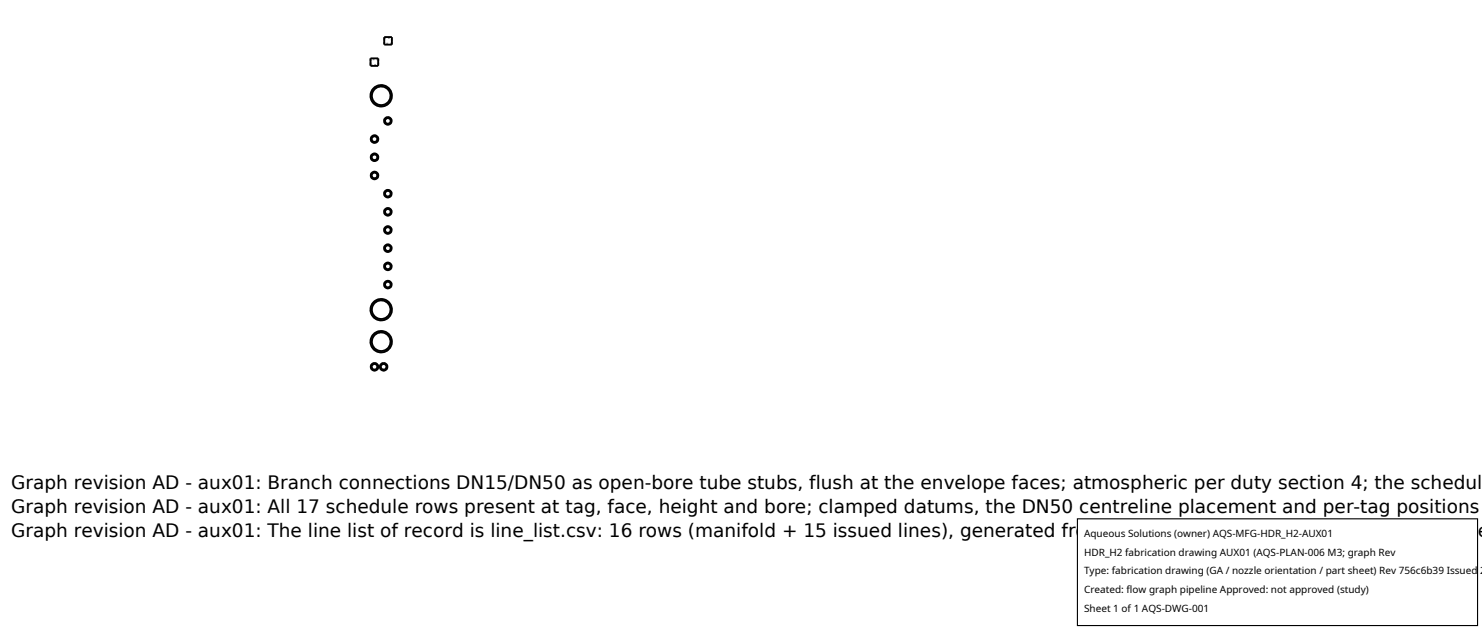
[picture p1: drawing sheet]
<svg xmlns="http://www.w3.org/2000/svg" width="212mm" height="90mm" viewBox="0 0 212 90" stroke-linecap="round" stroke-linejoin="round" font-family="sans-serif">
<defs><g id="words">
<g font-size="2.6">
<text x="1.6" y="69.8">Graph revision AD - aux01: Branch connections DN15/DN50 as open-bore tube stubs, flush at the envelope faces; atmospheric per duty section 4; the schedul</text>
<text x="1.6" y="73.3">Graph revision AD - aux01: All 17 schedule rows present at tag, face, height and bore; clamped datums, the DN50 centreline placement and per-tag positions</text>
<text x="1.6" y="76.7">Graph revision AD - aux01: The line list of record is line_list.csv: 16 rows (manifold + 15 issued lines), generated from the graph edges and AQS-PIP-004; no ne</text>
</g>
<g font-size="1.4">
<text x="154.8" y="76.6">Aqueous Solutions (owner) AQS-MFG-HDR_H2-AUX01</text>
<text x="154.8" y="79.3">HDR_H2 fabrication drawing AUX01 (AQS-PLAN-006 M3; graph Rev</text>
<text x="154.8" y="82">Type: fabrication drawing (GA / nozzle orientation / part sheet) Rev 756c6b39 Issued 2</text>
<text x="154.8" y="84.7">Created: flow graph pipeline Approved: not approved (study)</text>
<text x="154.8" y="87.4">Sheet 1 of 1 AQS-DWG-001</text>
</g>
</g></defs>
<g fill="none" stroke="#a0a0a0" stroke-width=".26" stroke-dasharray=".3 .3" stroke-linecap="butt">
<path d="M52.9 8.3v1.1M52.9 8.5v.8M52.9 9.3v-.8M52.9 9.3h1.1M53.5 19.3l.4 .2 .1 .3-.1 .4-.4 .2-.4-.1-.1-.4 .1-.4 .4-.2M53.5 19.5l.3 .1 .1 .3-.1 .2-.3 .2-.3-.2-.1-.2 .1-.3 .3-.1M54 8.3v1.1M54 8.5h-1.1M54 8.5v.8M54 9.3v-.8M54.4 12.2l.6 .1 .5 .3 .3 .5 .2 .6-.1 .5-.4 .5-.5 .4-.5 .1-.6-.1-.5-.3-.3-.5-.2-.6 .1-.6 .3-.5 .5-.3 .6-.1M54.4 12.4h.5l.5 .3 .3 .4 .1 .6-.1 .5-.3 .4-.4 .3-.6 .1-.5-.1-.4-.2-.3-.5-.1-.5 .1-.5 .3-.4 .4-.4h.5"/>
<path d="M54.9 6.4v-1.1M54.9 5.4h1.1M54.9 5.4v.8M54.9 6.2v-.8M55.4 16.7l.4 .2 .1 .4-.1 .4-.4 .1-.4-.2-.1-.3 .1-.4 .4-.2M55.4 16.9l.3 .1 .1 .3-.1 .3-.3 .1-.3-.2-.1-.3 .1-.2 .3-.1M56 6.4v-1.1M56 5.4v.8M56 6.2v-.8M56 6.2h-1.1M53.5 24.5l.4 .2 .1 .3-.1 .4-.4 .2-.4-.2-.1-.3 .1-.4 .4-.2M53.5 24.7l.3 .1 .1 .3-.1 .2-.3 .2-.3-.2-.1-.2 .1-.3 .3-.1"/>
<path d="M53.5 21.9l.4 .2 .1 .3-.1 .4-.4 .2-.4-.2-.1-.3 .1-.4 .4-.2M53.5 22.1l.3 .1 .1 .3-.1 .2-.3 .2-.3-.2-.1-.2 .1-.3 .3-.1M55.4 37.5l.4 .1 .1 .4-.1 .4-.4 .2-.4-.2-.1-.4 .1-.3 .4-.2M55.4 37.6l.3 .2 .1 .3-.1 .2-.3 .1-.3-.1-.1-.3 .1-.3 .3-.1M55.4 34.9l.4 .2 .1 .3-.1 .4-.4 .2-.4-.2-.1-.4 .1-.3 .4-.2M55.4 35l.3 .2 .1 .3-.1 .2-.3 .1-.3-.1-.1-.3 .1-.2 .3-.2M55.4 32.3l.4 .2 .1 .4-.1 .3-.4 .2-.4-.2-.1-.4 .1-.4 .4-.1M55.4 32.4l.3 .2 .1 .3-.1 .2-.3 .1-.3-.1-.1-.3 .1-.2 .3-.2M55.4 29.7l.4 .2 .1 .4-.1 .3-.4 .2-.4-.2-.1-.4 .1-.4 .4-.1M55.4 29.8l.3 .2 .1 .3-.1 .2-.3 .1-.3-.1-.1-.3 .1-.2 .3-.2M55.4 27.1l.4 .2 .1 .3-.1 .4-.4 .2-.4-.1-.1-.4 .1-.4 .4-.2M55.4 27.3l.3 .1 .1 .3-.1 .3-.3 .1-.3-.2-.1-.3 .1-.2 .3-.1"/>
<path d="M53.5 51.8l.4 .2 .1 .4-.1 .3-.4 .2-.4-.1-.1-.4 .1-.4 .4-.2M53.5 52l.3 .1 .1 .3-.1 .2-.3 .2-.3-.1-.1-.3 .1-.3 .3-.1M54.4 47.3l.6 .1 .5 .3 .4 .5 .1 .6-.1 .6-.4 .5-.5 .3-.5 .1-.6-.1-.5-.3-.4-.5-.1-.6 .1-.6 .3-.5 .5-.3 .6-.1M54.4 47.5l.5 .1 .5 .3 .3 .4 .1 .5-.1 .5-.3 .4-.5 .3-.5 .1-.5-.1-.4-.3-.3-.4-.1-.6 .1-.4 .3-.5 .4-.2 .5-.1M54.4 42.7l.6 .1 .5 .4 .4 .5 .1 .5-.1 .6-.4 .5-.4 .3-.6 .1-.6-.1-.5-.3-.3-.4-.2-.6 .1-.6 .3-.5 .5-.4 .6-.1M54.4 42.9l.5 .1 .5 .3 .3 .4 .1 .5-.1 .5-.3 .5-.5 .3h-.5h-.4l-.5-.3-.3-.4-.1-.5 .1-.6 .3-.4 .4-.3 .5-.1M54.8 51.8l-.4 .2-.1 .4 .1 .4 .4 .1 .4-.2 .1-.3-.1-.4-.4-.2M54.8 52l-.3 .1-.1 .3 .1 .3 .3 .1 .3-.1 .1-.3-.1-.3-.3-.1M55.4 40.1l.4 .2 .1 .4-.1 .3-.4 .2-.4-.2-.1-.4 .1-.3 .4-.2M55.4 40.2l.3 .1 .1 .3-.1 .3-.3 .1-.3-.1-.1-.2 .1-.3 .3-.2"/>
</g>
<g fill="none" stroke="#000" stroke-width=".26">
<path d="M52.9 8.3h1.1v1.1h-1.1zM54.9 5.3h1.1v1.1h-1.1z"/>
<circle cx="53.5" cy="19.9" r=".54"/>
<circle cx="53.5" cy="19.9" r=".4"/>
<circle cx="54.4" cy="13.7" r="1.53"/>
<circle cx="54.4" cy="13.7" r="1.33"/>
<circle cx="55.4" cy="17.3" r=".54"/>
<circle cx="55.4" cy="17.3" r=".4"/>
<circle cx="53.5" cy="25.1" r=".4"/>
<circle cx="53.5" cy="22.5" r=".4"/>
<circle cx="53.5" cy="22.5" r=".54"/>
<circle cx="53.5" cy="25.1" r=".54"/>
<circle cx="55.4" cy="32.8" r=".54"/>
<circle cx="55.4" cy="27.7" r=".54"/>
<circle cx="55.4" cy="35.4" r=".54"/>
<circle cx="55.4" cy="30.2" r=".54"/>
<circle cx="55.4" cy="38" r=".54"/>
<circle cx="55.4" cy="32.8" r=".4"/>
<circle cx="55.4" cy="30.2" r=".4"/>
<circle cx="55.4" cy="38" r=".4"/>
<circle cx="55.4" cy="35.4" r=".4"/>
<circle cx="55.4" cy="27.7" r=".4"/>
<circle cx="53.5" cy="52.4" r=".54"/>
<circle cx="53.5" cy="52.4" r=".4"/>
<circle cx="54.4" cy="48.8" r="1.53"/>
<circle cx="54.4" cy="44.2" r="1.33"/>
<circle cx="54.4" cy="44.2" r="1.53"/>
<circle cx="54.4" cy="48.8" r="1.33"/>
<circle cx="54.8" cy="52.4" r=".4"/>
<circle cx="54.8" cy="52.4" r=".54"/>
<circle cx="55.4" cy="40.6" r=".4"/>
<circle cx="55.4" cy="40.6" r=".54"/>
</g>
<path d="M153.9 74.1h57.1v15.2h-57.1z" fill="#fff" stroke="#000" stroke-width=".16"/>
<use href="#words"/>
</svg>
